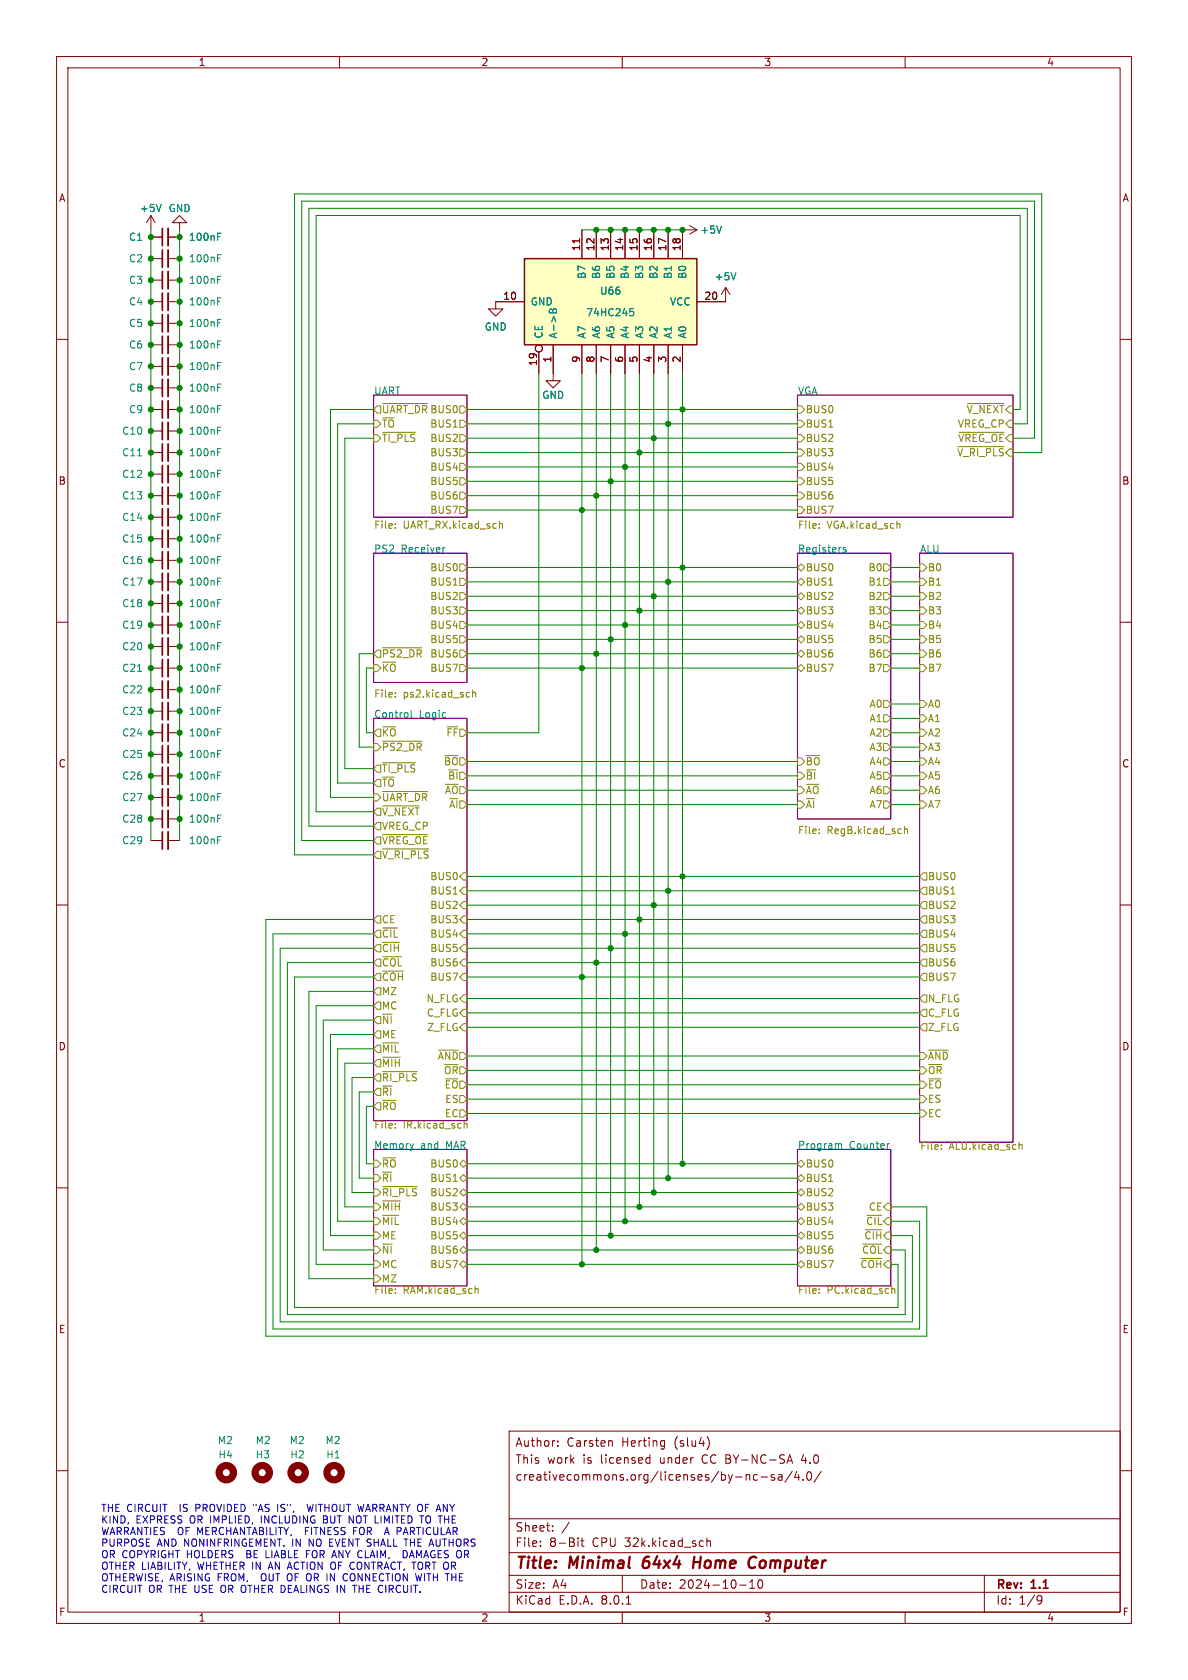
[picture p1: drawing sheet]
<svg xmlns="http://www.w3.org/2000/svg" width="210mm" height="297mm" viewBox="0 0 210 297" stroke-linecap="round" stroke-linejoin="round" font-family="sans-serif">
<defs><g id="words">
<g font-size="2.8" fill="#840000">
<text x="91" y="277.9">Title:</text>
<text x="100.7" y="277.9">Minimal</text>
<text x="114.5" y="277.9">64x4</text>
<text x="124.2" y="277.9">Home</text>
<text x="134.8" y="277.9">Computer</text>
</g>
<g font-size="2.1" fill="#840000">
<text x="91" y="256">Author:</text>
<text x="100.2" y="256">Carsten</text>
<text x="110" y="256">Herting</text>
<text x="119.3" y="256">(slu4)</text>
<text x="91" y="262">creativecommons.org/licenses/by-nc-sa/4.0/</text>
<text x="91" y="259">This</text>
<text x="96.7" y="259">work</text>
<text x="103.1" y="259">is</text>
<text x="106.3" y="259">licensed</text>
<text x="116.9" y="259">under</text>
<text x="124.5" y="259">CC BY-NC-SA</text>
<text x="142.4" y="259">4.0</text>
<text x="91" y="273.7">File:</text>
<text x="91" y="271">Sheet:</text>
<text x="97.1" y="273.7">8-Bit</text>
<text x="104.8" y="273.7">CPU 32k.kicad_sch</text>
<text x="91" y="281.1">Size:</text>
<text x="97.7" y="281.1">A4</text>
<text x="113" y="281.1">Date:</text>
<text x="120" y="281.1">2024-10-10</text>
<text x="176" y="281.3">Rev:</text>
<text x="182.4" y="281.3">1.1</text>
<text x="91" y="283.9">KiCad</text>
<text x="98.7" y="283.9">E.D.A.</text>
<text x="106.3" y="283.9">8.0.1</text>
<text x="176" y="283.9">Id:</text>
<text x="180.1" y="283.9">1/9</text>
</g>
<g font-size="1.8" fill="#840000">
<text x="35" y="11.9">1</text>
<text x="85" y="11.9">2</text>
<text x="135" y="11.9">3</text>
<text x="185" y="11.9">4</text>
<text x="10.3" y="35.9">A</text>
<text x="198.4" y="35.9">A</text>
<text x="102.6" y="44.5" transform="rotate(-90 102.6 44.5)">11</text>
<text x="105.2" y="44.5" transform="rotate(-90 105.2 44.5)">12</text>
<text x="107.7" y="44.5" transform="rotate(-90 107.7 44.5)">13</text>
<text x="110.2" y="44.5" transform="rotate(-90 110.2 44.5)">14</text>
<text x="112.8" y="44.5" transform="rotate(-90 112.8 44.5)">15</text>
<text x="115.3" y="44.5" transform="rotate(-90 115.3 44.5)">16</text>
<text x="117.9" y="44.5" transform="rotate(-90 117.9 44.5)">17</text>
<text x="120.4" y="44.5" transform="rotate(-90 120.4 44.5)">18</text>
<text x="88.9" y="53.1">10</text>
<text x="124.4" y="53.1">20</text>
<text x="95" y="64.8" transform="rotate(-90 95 64.8)">19</text>
<text x="97.5" y="64.2" transform="rotate(-90 97.5 64.2)">1</text>
<text x="102.6" y="64.2" transform="rotate(-90 102.6 64.2)">9</text>
<text x="105.2" y="64.2" transform="rotate(-90 105.2 64.2)">8</text>
<text x="107.7" y="64.2" transform="rotate(-90 107.7 64.2)">7</text>
<text x="110.2" y="64.2" transform="rotate(-90 110.2 64.2)">6</text>
<text x="112.8" y="64.2" transform="rotate(-90 112.8 64.2)">5</text>
<text x="115.3" y="64.2" transform="rotate(-90 115.3 64.2)">4</text>
<text x="117.9" y="64.2" transform="rotate(-90 117.9 64.2)">3</text>
<text x="120.4" y="64.2" transform="rotate(-90 120.4 64.2)">2</text>
<text x="10.3" y="85.9">B</text>
<text x="198.3" y="85.9">B</text>
<text x="10.3" y="135.9">C</text>
<text x="198.3" y="135.9">C</text>
<text x="10.3" y="185.9">D</text>
<text x="198.3" y="185.9">D</text>
<text x="10.3" y="235.9">E</text>
<text x="198.3" y="235.9">E</text>
<text x="10.3" y="285.9">F</text>
<text x="35" y="286.9">1</text>
<text x="85" y="286.9">2</text>
<text x="135" y="286.9">3</text>
<text x="185" y="286.9">4</text>
<text x="198.4" y="285.9">F</text>
</g>
<g font-size="1.8" fill="#008484">
<text x="24.6" y="37.7">+5V</text>
<text x="29.7" y="37.7">GND</text>
<text x="123.7" y="41.5">+5V</text>
<text x="22.7" y="46.6">C2</text>
<text x="22.7" y="42.8">C1</text>
<text x="33.3" y="46.6">100nF</text>
<text x="33.3" y="42.8">100nF</text>
<text x="22.7" y="50.4">C3</text>
<text x="33.3" y="50.4">100nF</text>
<text x="103.7" y="49.4" transform="rotate(-90 103.7 49.4)">B7</text>
<text x="106" y="52.3">U66</text>
<text x="106.3" y="49.4" transform="rotate(-90 106.3 49.4)">B6</text>
<text x="108.8" y="49.4" transform="rotate(-90 108.8 49.4)">B5</text>
<text x="111.4" y="49.4" transform="rotate(-90 111.4 49.4)">B4</text>
<text x="113.9" y="49.4" transform="rotate(-90 113.9 49.4)">B3</text>
<text x="116.4" y="49.4" transform="rotate(-90 116.4 49.4)">B2</text>
<text x="119" y="49.4" transform="rotate(-90 119 49.4)">B1</text>
<text x="121.5" y="49.4" transform="rotate(-90 121.5 49.4)">B0</text>
<text x="126.2" y="49.8">+5V</text>
<text x="22.7" y="58">C5</text>
<text x="22.7" y="54.2">C4</text>
<text x="33.3" y="58">100nF</text>
<text x="33.3" y="54.2">100nF</text>
<text x="85.6" y="58.6">GND</text>
<text x="93.7" y="54.2">GND</text>
<text x="96.1" y="59.9" transform="rotate(-90 96.1 59.9)">CE</text>
<text x="98.7" y="59.9" transform="rotate(-90 98.7 59.9)">A-&gt;B</text>
<text x="103.5" y="56.1">74HC245</text>
<text x="103.7" y="59.9" transform="rotate(-90 103.7 59.9)">A7</text>
<text x="106.3" y="59.9" transform="rotate(-90 106.3 59.9)">A6</text>
<text x="108.8" y="59.9" transform="rotate(-90 108.8 59.9)">A5</text>
<text x="111.4" y="59.9" transform="rotate(-90 111.4 59.9)">A4</text>
<text x="113.9" y="59.9" transform="rotate(-90 113.9 59.9)">A3</text>
<text x="116.4" y="59.9" transform="rotate(-90 116.4 59.9)">A2</text>
<text x="118.3" y="54.2">VCC</text>
<text x="119" y="59.9" transform="rotate(-90 119 59.9)">A1</text>
<text x="121.5" y="59.9" transform="rotate(-90 121.5 59.9)">A0</text>
<text x="22.7" y="61.8">C6</text>
<text x="22.7" y="65.6">C7</text>
<text x="33.3" y="61.8">100nF</text>
<text x="33.3" y="65.6">100nF</text>
<text x="22.7" y="69.4">C8</text>
<text x="33.3" y="69.4">100nF</text>
<text x="66" y="69.8">UART</text>
<text x="95.8" y="70.7">GND</text>
<text x="141" y="69.8">VGA</text>
<text x="21.5" y="77.1">C10</text>
<text x="22.7" y="73.3">C9</text>
<text x="33.3" y="73.3">100nF</text>
<text x="33.3" y="77.1">100nF</text>
<text x="21.5" y="80.9">C11</text>
<text x="33.3" y="80.9">100nF</text>
<text x="21.5" y="88.5">C13</text>
<text x="21.5" y="84.7">C12</text>
<text x="33.3" y="88.5">100nF</text>
<text x="33.3" y="84.7">100nF</text>
<text x="21.5" y="92.3">C14</text>
<text x="33.3" y="92.3">100nF</text>
<text x="21.5" y="99.9">C16</text>
<text x="21.5" y="96.1">C15</text>
<text x="33.3" y="99.9">100nF</text>
<text x="33.3" y="96.1">100nF</text>
<text x="66" y="97.8">PS2</text>
<text x="70.9" y="97.8">Receiver</text>
<text x="141" y="97.8">Registers</text>
<text x="162.6" y="97.8">ALU</text>
<text x="21.5" y="103.7">C17</text>
<text x="21.5" y="107.5">C18</text>
<text x="33.3" y="103.7">100nF</text>
<text x="33.3" y="107.5">100nF</text>
<text x="21.5" y="111.4">C19</text>
<text x="33.3" y="111.4">100nF</text>
<text x="21.5" y="115.2">C20</text>
<text x="21.5" y="119">C21</text>
<text x="33.3" y="115.2">100nF</text>
<text x="33.3" y="119">100nF</text>
<text x="21.5" y="122.8">C22</text>
<text x="33.3" y="122.8">100nF</text>
<text x="21.5" y="130.4">C24</text>
<text x="21.5" y="126.6">C23</text>
<text x="33.3" y="130.4">100nF</text>
<text x="33.3" y="126.6">100nF</text>
<text x="66" y="127">Control</text>
<text x="74.1" y="127">Logic</text>
<text x="21.5" y="134.2">C25</text>
<text x="33.3" y="134.2">100nF</text>
<text x="21.5" y="138">C26</text>
<text x="21.5" y="141.8">C27</text>
<text x="33.3" y="138">100nF</text>
<text x="33.3" y="141.8">100nF</text>
<text x="21.5" y="149.5">C29</text>
<text x="21.5" y="145.6">C28</text>
<text x="33.3" y="149.5">100nF</text>
<text x="33.3" y="145.6">100nF</text>
<text x="66" y="203.2">Memory</text>
<text x="74.3" y="203.2">and</text>
<text x="79" y="203.2">MAR</text>
<text x="141" y="203.2">Program</text>
<text x="150.1" y="203.2">Counter</text>
<text x="38.4" y="255.5">M2</text>
<text x="45.1" y="255.5">M2</text>
<text x="51.1" y="255.5">M2</text>
<text x="57.5" y="255.5">M2</text>
<text x="38.5" y="258">H4</text>
<text x="45.1" y="258">H3</text>
<text x="51.2" y="258">H2</text>
<text x="57.6" y="258">H1</text>
</g>
<g font-size="1.8" fill="#848400">
<text x="67.4" y="75.8">~{TO}</text>
<text x="67.4" y="73.3">~{UART_DR}</text>
<text x="76" y="73.3">BUS0</text>
<text x="76" y="75.8">BUS1</text>
<text x="142.3" y="73.3">BUS0</text>
<text x="142.3" y="75.8">BUS1</text>
<text x="169.2" y="75.8">VREG_CP</text>
<text x="67.4" y="78.3">~{TI_PLS} BUS2</text>
<text x="76" y="80.9">BUS3</text>
<text x="76" y="83.4">BUS4</text>
<text x="142.3" y="78.3">BUS2</text>
<text x="142.3" y="80.9">BUS3</text>
<text x="142.3" y="83.4">BUS4</text>
<text x="169.1" y="80.9">~{V_RI_PLS}</text>
<text x="169.3" y="78.3">~{VREG_OE}</text>
<text x="76" y="86">BUS5</text>
<text x="76" y="88.5">BUS6</text>
<text x="142.3" y="86">BUS5</text>
<text x="142.3" y="88.5">BUS6</text>
<text x="66" y="93.8">File:</text>
<text x="71.3" y="93.8">UART_RX.kicad_sch</text>
<text x="76" y="91">BUS7</text>
<text x="141" y="93.8">File:</text>
<text x="142.3" y="91">BUS7</text>
<text x="146.2" y="93.8">VGA.kicad_sch</text>
<text x="76" y="101.2">BUS0</text>
<text x="142.3" y="101.2">BUS0</text>
<text x="153.4" y="101.2">B0</text>
<text x="163.9" y="101.2">B0</text>
<text x="76" y="103.7">BUS1</text>
<text x="76" y="106.3">BUS2</text>
<text x="142.3" y="103.7">BUS1</text>
<text x="142.3" y="106.3">BUS2</text>
<text x="153.4" y="103.7">B1</text>
<text x="153.4" y="106.3">B2</text>
<text x="163.9" y="103.7">B1</text>
<text x="163.9" y="106.3">B2</text>
<text x="76" y="108.8">BUS3</text>
<text x="76" y="111.4">BUS4</text>
<text x="76" y="113.9">BUS5</text>
<text x="142.3" y="108.8">BUS3</text>
<text x="142.3" y="111.4">BUS4</text>
<text x="142.3" y="113.9">BUS5</text>
<text x="153.4" y="108.8">B3</text>
<text x="153.4" y="111.4">B4</text>
<text x="153.4" y="113.9">B5</text>
<text x="163.9" y="108.8">B3</text>
<text x="163.9" y="111.4">B4</text>
<text x="163.9" y="113.9">B5</text>
<text x="67.4" y="119">~{KO}</text>
<text x="67.4" y="116.4">~{PS2_DR}BUS6</text>
<text x="76" y="119">BUS7</text>
<text x="142.3" y="116.4">BUS6</text>
<text x="142.3" y="119">BUS7</text>
<text x="153.4" y="116.4">B6</text>
<text x="153.4" y="119">B7</text>
<text x="163.9" y="116.4">B6</text>
<text x="163.9" y="119">B7</text>
<text x="66" y="123.6">File:</text>
<text x="71.3" y="123.6">ps2.kicad_sch</text>
<text x="153.6" y="125.3">A0</text>
<text x="163.9" y="125.3">A0</text>
<text x="67.4" y="130.4">~{KO}</text>
<text x="78.8" y="130.4">~{FF}</text>
<text x="153.6" y="130.4">A2</text>
<text x="153.6" y="127.9">A1</text>
<text x="163.9" y="127.9">A1</text>
<text x="163.9" y="130.4">A2</text>
<text x="67.4" y="132.9">~{PS2_DR}</text>
<text x="67.4" y="136.8">~{TI_PLS}</text>
<text x="78.4" y="135.5">~{BO}</text>
<text x="142.3" y="135.5">~{BO}</text>
<text x="153.6" y="135.5">A4</text>
<text x="153.6" y="132.9">A3</text>
<text x="163.9" y="132.9">A3</text>
<text x="163.9" y="135.5">A4</text>
<text x="67.4" y="139.3">~{TO}</text>
<text x="67.4" y="141.8">~{UART_DR}</text>
<text x="78.6" y="140.6">~{AO}</text>
<text x="79.1" y="138">~{BI}</text>
<text x="79.3" y="143.1">~{AI}</text>
<text x="142.3" y="138">~{BI}</text>
<text x="142.3" y="143.1">~{AI}</text>
<text x="142.3" y="140.6">~{AO}</text>
<text x="153.6" y="140.6">A6</text>
<text x="153.6" y="143.1">A7</text>
<text x="153.6" y="138">A5</text>
<text x="163.9" y="138">A5</text>
<text x="163.9" y="140.6">A6</text>
<text x="163.9" y="143.1">A7</text>
<text x="67.4" y="144.4">~{V_NEXT}</text>
<text x="67.4" y="146.9">VREG_CP</text>
<text x="67.4" y="149.5">~{VREG_OE}</text>
<text x="141" y="147.8">File:</text>
<text x="146.2" y="147.8">RegB.kicad_sch</text>
<text x="67.4" y="152">~{V_RI_PLS}</text>
<text x="76" y="155.8">BUS0</text>
<text x="163.9" y="155.8">BUS0</text>
<text x="76" y="158.3">BUS1</text>
<text x="76" y="160.9">BUS2</text>
<text x="163.9" y="158.3">BUS1</text>
<text x="163.9" y="160.9">BUS2</text>
<text x="67.4" y="166">~{CIL}</text>
<text x="67.4" y="163.4">CE</text>
<text x="76" y="163.4">BUS3</text>
<text x="76" y="166">BUS4</text>
<text x="163.9" y="163.4">BUS3</text>
<text x="163.9" y="166">BUS4</text>
<text x="67.4" y="168.5">~{CIH}</text>
<text x="67.4" y="171">~{COL}</text>
<text x="67.4" y="173.6">~{COH}</text>
<text x="76" y="168.5">BUS5</text>
<text x="76" y="171">BUS6</text>
<text x="76" y="173.6">BUS7</text>
<text x="163.9" y="168.5">BUS5</text>
<text x="163.9" y="171">BUS6</text>
<text x="163.9" y="173.6">BUS7</text>
<text x="67.4" y="178.7">MC</text>
<text x="67.4" y="176.1">MZ</text>
<text x="75.3" y="177.4">N_FLG</text>
<text x="75.4" y="179.9">C_FLG</text>
<text x="163.9" y="179.9">C_FLG</text>
<text x="163.9" y="177.4">N_FLG</text>
<text x="67.4" y="181.2">~{NI}</text>
<text x="67.4" y="183.7">ME</text>
<text x="75.4" y="182.5">Z_FLG</text>
<text x="163.9" y="182.5">Z_FLG</text>
<text x="67.4" y="186.3">~{MIL}</text>
<text x="67.4" y="188.8">~{MIH}</text>
<text x="67.4" y="191.4">~{RI_PLS}</text>
<text x="77.3" y="187.6">~{AND}</text>
<text x="78.4" y="190.1">~{OR}</text>
<text x="163.9" y="187.6">~{AND}</text>
<text x="163.9" y="190.1">~{OR}</text>
<text x="67.4" y="196.4">~{RO}</text>
<text x="67.4" y="193.9">~{RI}</text>
<text x="78.5" y="192.6">~{EO}</text>
<text x="78.6" y="197.7">EC</text>
<text x="78.6" y="195.2">ES</text>
<text x="163.9" y="192.6">~{EO}</text>
<text x="163.9" y="195.2">ES</text>
<text x="163.9" y="197.7">EC</text>
<text x="66" y="199.8">File:</text>
<text x="71.3" y="199.8">IR.kicad_sch</text>
<text x="162.6" y="203.6">File:</text>
<text x="167.8" y="203.6">ALU.kicad_sch</text>
<text x="67.4" y="206.6">~{RO}</text>
<text x="67.4" y="209.1">~{RI}</text>
<text x="76" y="206.6">BUS0</text>
<text x="76" y="209.1">BUS1</text>
<text x="142.3" y="209.1">BUS1</text>
<text x="142.3" y="206.6">BUS0</text>
<text x="67.4" y="214.2">~{MIH}</text>
<text x="67.4" y="211.7">~{RI_PLS}BUS2</text>
<text x="76" y="214.2">BUS3</text>
<text x="142.3" y="214.2">BUS3</text>
<text x="142.3" y="211.7">BUS2</text>
<text x="153.5" y="214.2">CE</text>
<text x="67.4" y="219.3">ME</text>
<text x="67.4" y="221.8">~{NI}</text>
<text x="67.4" y="216.8">~{MIL}</text>
<text x="76" y="216.8">BUS4</text>
<text x="76" y="219.3">BUS5</text>
<text x="76" y="221.8">BUS6</text>
<text x="142.3" y="216.8">BUS4</text>
<text x="142.3" y="221.8">BUS6</text>
<text x="142.3" y="219.3">BUS5</text>
<text x="152.3" y="221.8">~{COL}</text>
<text x="152.7" y="219.3">~{CIH}</text>
<text x="153" y="216.8">~{CIL}</text>
<text x="67.4" y="224.4">MC</text>
<text x="67.4" y="226.9">MZ</text>
<text x="76" y="224.4">BUS7</text>
<text x="142.3" y="224.4">BUS7</text>
<text x="152" y="224.4">~{COH}</text>
<text x="66" y="229.1">File:</text>
<text x="71.3" y="229.1">RAM.kicad_sch</text>
<text x="141" y="229.1">File:</text>
<text x="146.2" y="229.1">PC.kicad_sch</text>
</g>
<text font-size="1.8" fill="#008400" x="170.8" y="73.3">~{V_NEXT}</text>
<g font-size="1.8" fill="#0000c2">
<text x="17.8" y="267.4">THE CIRCUIT</text>
<text x="17.8" y="269.4">KIND,</text>
<text x="24" y="269.4">EXPRESS</text>
<text x="32.1" y="267.4">IS</text>
<text x="33.7" y="269.4">OR IMPLIED,</text>
<text x="35" y="267.4">PROVIDED &quot;AS</text>
<text x="46.6" y="269.4">INCLUDING</text>
<text x="49.9" y="267.4">IS&quot;,</text>
<text x="55.6" y="267.4">WITHOUT WARRANTY OF ANY</text>
<text x="57.8" y="269.4">BUT NOT LIMITED</text>
<text x="75.6" y="269.4">TO THE</text>
<text x="17.8" y="271.5">WARRANTIES</text>
<text x="17.8" y="273.5">PURPOSE</text>
<text x="17.8" y="275.6">OR COPYRIGHT HOLDERS</text>
<text x="27.8" y="273.5">AND NONINFRINGEMENT.</text>
<text x="31.6" y="271.5">OF MERCHANTABILITY,</text>
<text x="44.1" y="275.6">BE LIABLE</text>
<text x="52" y="273.5">IN</text>
<text x="54.6" y="271.5">FITNESS</text>
<text x="55" y="275.6">FOR ANY CLAIM,</text>
<text x="55.1" y="273.5">NO EVENT SHALL</text>
<text x="63.3" y="271.5">FOR</text>
<text x="69.4" y="271.5">A PARTICULAR</text>
<text x="72.6" y="273.5">THE AUTHORS</text>
<text x="72.9" y="275.6">DAMAGES OR</text>
<text x="17.8" y="277.6">OTHER LIABILITY,</text>
<text x="17.8" y="279.6">OTHERWISE, ARISING</text>
<text x="17.8" y="281.7">CIRCUIT</text>
<text x="26.3" y="281.7">OR THE USE OR OTHER DEALINGS IN</text>
<text x="35.1" y="277.6">WHETHER IN</text>
<text x="38.6" y="279.6">FROM,</text>
<text x="46.7" y="279.6">OUT OF OR IN</text>
<text x="48" y="277.6">AN ACTION OF CONTRACT, TORT OR</text>
<text x="61.9" y="279.6">CONNECTION WITH THE</text>
<text x="63.7" y="281.7">THE CIRCUIT.</text>
</g>
</g></defs>
<g fill="none" stroke="#840000" stroke-width=".18">
<path d="M10 10h190v277h-190zM12 12h186v273h-186zM60 10v2M110 10v2M160 10v2M26.7 38.1l.7 1.3M26.7 38.1v2.5M26.7 38.1l-.8 1.3M121.9 39.9l1.3 .7M10 60h2M26.7 57.2h2M29.7 57.2h2"/>
<path d="M120.6 40.6h2.6M123.2 40.6l-1.3 .8M128.3 50.8l-.8 1.3M128.3 50.8v2.5M128.3 50.8l.7 1.3M198 60h2M26.7 61h2M26.7 64.8h2M29.7 61h2M29.7 64.8h2M10 110h2M26.7 110.5h2"/>
<path d="M26.7 114.3h2M29.7 110.5h2M29.7 114.3h2M198 110h2M10 160h2M198 160h2M10 210h2M198 210h2M10 260h2M90 253h108v32h-108zM98.6 255.5v.2M98.6 254.8v.1"/>
<path d="M108 254.7l.2 .2v.8M114.5 257.7l.4 .1M114.9 257.2v1.5M114.9 258.6l-.4 .1M117 254.7l.5 .1M117.5 254.7v1.2l-.3 .3M117.5 255.6l-.5 .1M125 254a1.76 1.76 0 0 1 0 2.2M139.1 258.7l.5-1.5 .5 1.5M139.3 258.3h.7M142 257.1l-.3 1.1h.9M198 260h2"/>
<path d="M90 278.5h108M90 274.5h108M90 268.5h108M95.5 273.2v.2M95.5 272.5v.1M97.7 270.5v.2M97.7 269.8v.1M100.6 269.1l-1.3 1.9M102.2 271.9v.1M102.2 272.4v1M102.7 272.4h.6M102.9 271.9v1.3l.4 .2"/>
<path d="M110 278.5v3M125 272.5l.2-.1 .3 .1 .1 .9M125 271.9v1.5M132.5 260.8v.9M132.5 279.7l.5-.4v1.5M133.9 260.8l-.4-.1-.3 .3v.4l.1 .2h.6M134.1 279.4a.81 .81 0 0 0 .4 1.4l.2-.2 .1-.4-.1-.8M134.5 261.1h1.2M136.9 260.8l-.4-.1-.2 .2 .1 .2 .5 .2v.3h-.6M137.6 260.8h.6v.9M138.2 261l-.5 .1a.29 .29 0 0 0-.2 .3 .29 .29 0 0 0 .2 .3l.5-.1M140 260.1l-1.3 1.9"/>
<path d="M140.8 260.1l-.3 1.1h.9M141.2 260.7v1M142 261.5v.2M142.7 260.3l.3-.1a.81 .81 0 0 1 .5 .6 .81 .81 0 0 1-.3 .8l-.1 .1a.81 .81 0 0 1-.4-1.4zM145.2 260.1l-1.3 1.9M174 278.5v6.5M60 285v2M90 281.5h108M110 285v2M110.7 283.6h.8M130.8 280.2h1.1M132.5 280.8h.9"/>
<path d="M160 285v2M183.6 282.1l.5 .1a.99 .99 0 0 1-.3 1.4h-.3M184.2 282.7l-.3 .3h-.3"/>
</g>
<path d="M113.8 275.7l-.2 1.1 .3 .4M113.9 276.1l-.2 .2M122.6 276.2h1.2M122.7 275.2l-.2 2M132.8 275.3a.67 .67 0 0 1 .9 .1M133.5 277l-.6 .2" fill="none" stroke="#840000" stroke-width=".4"/>
<path d="M66 69.9h16.5v21.5h-16.5zM141 69.9h38.1v21.5h-38.1zM66 97.8h16.5v22.9h-16.5zM141 97.8h16.5v47h-16.5zM162.6 97.8h16.5v104.1h-16.5zM66 127h16.5v71.1h-16.5zM66 203.2h16.5v24.1h-16.5zM141 203.2h16.5v24.1h-16.5z" fill="none" stroke="#840084" stroke-width=".18"/>
<g fill="none" stroke="#848400" stroke-width=".18">
<path d="M66 74.3h.7l.6 .6-.6 .7h-.7zM66 76.8h.7l.6 .7-.6 .6h-.7zM66.7 71.8h.6v1.2h-.6l-.7-.6zM67.6 71.3h7.9M67.6 76.4h5.8M81.3 71.8h.6l.6 .6-.6 .6h-.6zM81.3 74.3h.6l.6 .6-.6 .7h-.6zM81.3 76.8h.6l.6 .7-.6 .6h-.6zM81.3 79.4h.6l.6 .6-.6 .6h-.6zM141 71.8h.6l.6 .6-.6 .6h-.6zM141 74.3h.6l.6 .6-.6 .7h-.6zM141 76.8h.6l.6 .7-.6 .6h-.6z"/>
<path d="M141 79.4h.6l.6 .6-.6 .6h-.6zM169.3 79h8.2M169.5 76.4h8M171 71.3h6.5M178.4 74.3h.7v1.3h-.7l-.6-.7zM69.9 93.3v.1M69.9 92.6v.1M81.3 81.9h.6l.6 .7-.6 .6h-.6zM81.3 84.5h.6l.6 .6-.6 .6h-.6zM81.3 87h.6l.6 .6-.6 .7h-.6zM81.3 89.5h.6l.6 .7-.6 .6h-.6zM81.3 99.7h.6l.6 .6-.6 .7h-.6z"/>
<path d="M88.3 92.6h.5v.8M141 81.9h.6l.6 .7-.6 .6h-.6zM141 84.5h.6l.6 .6-.6 .6h-.6zM141 87h.6l.6 .6-.6 .7h-.6zM141 89.5h.6l.6 .7-.6 .6h-.6zM144.8 93.3v.1M144.8 92.6v.1M156.2 99.7h.6l.7 .6-.7 .7h-.6zM158.7 92.6l.4 .1v.7M162.6 99.7h.6l.6 .6-.6 .7h-.6zM66 117.5h.7l.6 .6-.6 .6h-.7zM66.7 114.9h.6v1.3h-.6l-.7-.6z"/>
<path d="M67.6 114.5h7M81.3 102.2h.6l.6 .7-.6 .6h-.6zM81.3 107.3h.6l.6 .7-.6 .6h-.6zM81.3 109.9h.6l.6 .6-.6 .6h-.6zM81.3 104.8h.6l.6 .6-.6 .6h-.6zM81.3 112.4h.6l.6 .6-.6 .7h-.6zM81.3 114.9h.6l.6 .7-.6 .6h-.6zM81.3 117.5h.6l.6 .6-.6 .6h-.6zM141 100.3l.6-.6 .6 .6-.6 .7zM141 102.9l.6-.7 .6 .7-.6 .6zM141 105.4l.6-.6 .6 .6-.6 .6zM141 108l.6-.7 .6 .7-.6 .6z"/>
<path d="M141 110.5l.6-.6 .6 .6-.6 .6zM141 118.1l.6-.6 .6 .6-.6 .6zM141.6 112.4l.6 .6-.6 .7-.6-.7zM141.6 114.9l.6 .7-.6 .6-.6-.6zM156.2 102.2h.6l.7 .7-.7 .6h-.6zM156.2 104.8h.6l.7 .6-.7 .6h-.6zM156.2 107.3h.6l.7 .7-.7 .6h-.6zM156.2 109.9h.6l.7 .6-.7 .6h-.6zM156.2 112.4h.6l.7 .6-.7 .7h-.6zM156.2 114.9h.6l.7 .7-.7 .6h-.6zM156.2 117.5h.6l.7 .6-.7 .6h-.6zM162.6 102.2h.6l.6 .7-.6 .6h-.6z"/>
<path d="M162.6 104.8h.6l.6 .6-.6 .6h-.6zM162.6 107.3h.6l.6 .7-.6 .6h-.6zM162.6 109.9h.6l.6 .6-.6 .6h-.6zM162.6 112.4h.6l.6 .6-.6 .7h-.6zM162.6 114.9h.6l.6 .7-.6 .6h-.6zM162.6 117.5h.6l.6 .6-.6 .6h-.6zM66 131.4h.7l.6 .7-.6 .6h-.7zM66.7 137.8h.6v1.3h-.6l-.7-.7zM66.7 128.9h.6v1.3h-.6l-.7-.7zM66.7 135.3h.6v1.2h-.6l-.7-.6zM67.6 139.9h7.9M67.6 131h7"/>
<path d="M67.6 134.8h5.8M69.9 122.5v.1M69.9 123.1v.1M79 128.5h2M82.9 122.4l.1 .1M83 123.2h-.1M83.6 122v1.2M83.6 122.5l.1-.1 .3 .1 .1 .7M141 134h.6l.6 .6-.6 .7h-.6zM141 136.5h.6l.6 .7-.6 .6h-.6zM141 139.1h.6l.6 .6-.6 .6h-.6zM156.2 134h.6l.7 .6-.7 .7h-.6z"/>
<path d="M156.2 128.9h.6l.7 .6-.7 .7h-.6zM156.2 126.4h.6l.7 .6-.7 .6h-.6zM156.2 131.4h.6l.7 .7-.7 .6h-.6zM156.2 123.8h.6l.7 .7-.7 .6h-.6zM156.2 139.1h.6l.7 .6-.7 .6h-.6zM156.2 136.5h.6l.7 .7-.7 .6h-.6zM162.6 123.8h.6l.6 .7-.6 .6h-.6zM162.6 126.4h.6l.6 .6-.6 .6h-.6zM162.6 128.9h.6l.6 .6-.6 .7h-.6zM162.6 131.4h.6l.6 .7-.6 .6h-.6zM162.6 134h.6l.6 .6-.6 .7h-.6zM162.6 136.5h.6l.6 .7-.6 .6h-.6z"/>
<path d="M162.6 139.1h.6l.6 .6-.6 .6h-.6zM66 140.3h.7l.6 .7-.6 .6h-.7zM66.7 142.9h.6v1.2h-.6l-.7-.6zM66.7 145.4h.6v1.3h-.6l-.7-.6zM66.7 148h.6v1.2h-.6l-.7-.6zM66.7 150.5h.6v1.3h-.6l-.7-.7zM67.6 142.5h6.5M67.6 147.5h8M67.6 150.1h8.2M81.3 154.9l.6-.6h.6v1.3h-.6zM81.9 156.8h.6v1.3h-.6l-.6-.6zM141 141.6h.6l.6 .6-.6 .7h-.6z"/>
<path d="M144.8 146.6v.1M144.8 147.3v.1M156.2 141.6h.6l.7 .6-.7 .7h-.6zM159.9 146.1v1.3M159.9 146.6l.2-.1 .3 .1v.8M162.6 141.6h.6l.6 .6-.6 .7h-.6zM163.2 154.3h.6v1.3h-.6l-.6-.7zM163.2 156.8h.6v1.3h-.6l-.6-.6zM163.2 159.4h.6v1.3h-.6l-.6-.7zM66.7 179.7h.6v1.3h-.6l-.7-.7zM66.7 164.5h.6v1.2h-.6l-.7-.6zM66.7 167h.6v1.3h-.6l-.7-.7z"/>
<path d="M66.7 161.9h.6v1.3h-.6l-.7-.6zM66.7 169.5h.6v1.3h-.6l-.7-.6zM66.7 172.1h.6v1.3h-.6l-.7-.7zM66.7 177.2h.6v1.2h-.6l-.7-.6zM66.7 174.6h.6v1.3h-.6l-.7-.6zM67.6 166.6h3M67.6 169.1h3.4M67.6 171.7h3.7M81.3 160l.6-.6h.6v1.3h-.6zM81.9 161.9h.6v1.3h-.6l-.6-.6zM81.9 164.5h.6v1.2h-.6l-.6-.6zM81.9 167h.6v1.3h-.6l-.6-.7z"/>
<path d="M81.9 178.4h.6v1.3h-.6l-.6-.6zM81.9 169.5h.6v1.3h-.6l-.6-.6zM81.9 172.1h.6v1.3h-.6l-.6-.7zM81.9 175.9h.6v1.3h-.6l-.6-.7zM163.2 161.9h.6v1.3h-.6l-.6-.6zM163.2 164.5h.6v1.2h-.6l-.6-.6zM163.2 167h.6v1.3h-.6l-.6-.7zM163.2 169.5h.6v1.3h-.6l-.6-.6zM163.2 172.1h.6v1.3h-.6l-.6-.7zM163.2 178.4h.6v1.3h-.6l-.6-.6zM163.2 175.9h.6v1.3h-.6l-.6-.7zM66.7 194.9h.6v1.3h-.6l-.7-.6z"/>
<path d="M66.7 184.8h.6v1.3h-.6l-.7-.7zM66.7 187.3h.6v1.3h-.6l-.7-.6zM66.7 182.2h.6v1.3h-.6l-.7-.6zM66.7 189.9h.6v1.2h-.6l-.7-.6zM66.7 192.4h.6v1.3h-.6l-.7-.7zM67.6 184.4h2.9M67.6 186.9h3.2M67.6 189.5h6.1M69.9 198.7v.1M69.9 199.3v.1M77.5 185.6h3.5M81.3 193.7h.6l.6 .6-.6 .6h-.6z"/>
<path d="M81.3 196.2h.6l.6 .7-.6 .6h-.6zM81.9 181h.6v1.2h-.6l-.6-.6zM82 198.2v1.2M82 198.7l.2-.1 .3 .1 .1 .7M162.6 191.1h.6l.6 .7-.6 .6h-.6zM162.6 193.7h.6l.6 .6-.6 .6h-.6zM162.6 196.2h.6l.6 .7-.6 .6h-.6zM162.6 186.1h.6l.6 .6-.6 .6h-.6zM162.6 188.6h.6l.6 .6-.6 .7h-.6zM163.2 181h.6v1.2h-.6l-.6-.6zM164.2 185.6h3.4M66 205.1h.7l.6 .6-.6 .7h-.7z"/>
<path d="M66 217.8h.7l.6 .6-.6 .7h-.7zM66 212.7h.7l.6 .7-.6 .6h-.7zM66 215.3h.7l.6 .6-.6 .6h-.7zM66 210.2h.7l.6 .6-.6 .7h-.7zM66 207.6h.7l.6 .7-.6 .6h-.7zM67.6 219.9h1.7M67.6 212.3h3.2M67.6 214.9h2.9M67.6 209.8h6.1M81.3 205.7l.6-.6 .6 .6-.6 .7zM81.3 208.3l.6-.7 .6 .7-.6 .6zM81.3 210.8l.6-.6 .6 .6-.6 .7z"/>
<path d="M81.3 213.4l.6-.7 .6 .7-.6 .6zM81.3 215.9l.6-.6 .6 .6-.6 .6zM81.3 218.4l.6-.6 .6 .6-.6 .7zM141 213.4l.6-.7 .6 .7-.6 .6zM141 208.3l.6-.7 .6 .7-.6 .6zM141 205.7l.6-.6 .6 .6-.6 .7zM141 210.8l.6-.6 .6 .6-.6 .7zM141 215.9l.6-.6 .6 .6-.6 .6zM141 218.4l.6-.6 .6 .6-.6 .7zM152.5 219.9h3.4M152.9 217.4h3M156.8 212.7h.7v1.3h-.7l-.6-.6z"/>
<path d="M166.4 203.1v.1M166.4 202.4v.1M180.1 201.9v1.3M180.1 202.5l.2-.1h.3l.1 .8M66 220.3h.7l.6 .7-.6 .6h-.7zM66 222.9h.7l.6 .6-.6 .7h-.7zM66 225.4h.7l.6 .7-.6 .6h-.7zM69.9 227.9v.1M69.9 228.5v.2M81.3 221l.6-.7 .6 .7-.6 .6zM81.9 222.9l.6 .6-.6 .7-.6-.7zM84 227.9h.5v.8"/>
<path d="M141 221l.6-.7 .6 .7-.6 .6zM141 223.5l.6-.6 .6 .6-.6 .7zM144.8 227.9v.1M144.8 228.5v.2M152.2 222.5h3.7M157.6 227.4v1.3M157.6 227.9l.2-.1 .3 .1 .1 .8"/>
</g>
<g fill="none" stroke="#008484" stroke-width=".18">
<path d="M28.5 36.1l-.4 1.3M127.5 39.9l-.4 1.3M38.5 57.1h.4M38.5 56.5h.6M130.1 48.2l-.4 1.3M38.5 60.9h.4M38.5 60.3h.6M38.5 64.7h.4M38.5 64.1h.6M78.7 96.8h-.3M149.5 96.8h-.3l-.1 .2v.1l.4 .2v.3h-.4M38.5 110.4h.4"/>
<path d="M38.5 109.8h.6M38.5 114.2h.4M38.5 113.6h.6M72.7 125.6v1.1l.2 .1M73.1 202.2l-.3 .8M148.2 202.4l.2-.2 .3 .1 .1 .7M157.2 202.2l-.2 .1"/>
</g>
<path d="M29.7 55.6v3.1M29.7 59.4v3.1M29.7 63.2v3.1M29.7 109v3M29.7 112.8v3" fill="none" stroke="#840000" stroke-width=".33"/>
<path d="M28.7 55.6v3.1M28.7 59.4v3.1M28.7 63.2v3.1M28.7 109v3M28.7 112.8v3" fill="none" stroke="#840000" stroke-width=".3"/>
<path d="M92.7 45.7h30.5v15.3h-30.5z" fill="#ffffc2"/>
<path d="M92.7 45.7h30.5v15.3h-30.5z" fill="none" stroke="#840000" stroke-width=".25"/>
<g fill="none" stroke="#840000" stroke-width=".18">
<path d="M31.7 39.4h1.3l-1.3-1.3-1.2 1.3h1.2v1.2M26.7 53.3h2M26.7 49.5h2M26.7 45.7h2M26.7 41.9h2M29.7 53.3h2M29.7 49.5h2M29.7 45.7h2M29.7 41.9h2M92.7 53.3h-5.1v1.3h1.3l-1.3 1.3-1.2-1.3h1.2M102.5 42.2v.7M102.9 40.6v5.1"/>
<path d="M105.4 40.6v5.1M107.9 40.6v5.1M110.5 40.6v5.1M113 40.6v5.1M115.6 40.6v5.1M118.1 40.6v5.1M120.6 40.6v5.1M123.2 53.3h5.1M26.7 68.6h2M26.7 72.4h2M26.7 76.2h2M29.7 68.6h2"/>
<path d="M29.7 72.4h2M29.7 76.2h2M95.2 62.2v3.8M97.8 61v6.3h1.3l-1.3 1.3-1.3-1.3h1.3M102.9 61v5M105.4 61v5M107.9 61v5M110.5 61v5M113 61v5M115.6 61v5M118.1 61v5M120.6 61v5"/>
<path d="M26.7 99.1h2M26.7 95.3h2M26.7 91.4h2M26.7 87.6h2M26.7 80h2M26.7 83.8h2M29.7 99.1h2M29.7 95.3h2M29.7 91.4h2M29.7 87.6h2M29.7 80h2M29.7 83.8h2"/>
<path d="M26.7 118.1h2M26.7 102.9h2M26.7 106.7h2M29.7 118.1h2M29.7 102.9h2M29.7 106.7h2M26.7 121.9h2M26.7 129.5h2M26.7 125.7h2M26.7 133.4h2M26.7 137.2h2M29.7 121.9h2"/>
<path d="M29.7 129.5h2M29.7 125.7h2M29.7 133.4h2M29.7 137.2h2M26.7 141h2M26.7 148.6h2M26.7 144.8h2M29.7 141h2M29.7 148.6h2M29.7 144.8h2"/>
<circle cx="95.2" cy="61.6" r=".63"/>
</g>
<g fill="none" stroke="#008484" stroke-width=".18">
<path d="M28.5 36.1l-.4 1.3M127.5 39.9l-.4 1.3M38.5 49.4h.4M38.5 48.8h.6M38.5 45.6h.4M38.5 45h.6M38.5 53.3h.4M38.5 52.6h.6M38.5 41.8h.4M38.5 41.2h.6M97.6 54.8l.1 .1M97.7 54.9v.4"/>
<path d="M97.8 54.7l-.1 .2M98.1 54.6l.3 .2v.5h-1.3l.1-.5M111.4 54.6h.6M111.5 55h.3l.2 .3v.4l-.5 .1M130.1 48.2l-.4 1.3M38.5 79.9h.4M38.5 79.3h.6M38.5 68.5h.4M38.5 67.9h.6M38.5 72.3h.4M38.5 71.7h.6M38.5 76.1h.4"/>
<path d="M38.5 75.5h.6M24.3 80.6h.7M38.5 99h.4M38.5 98.4h.6M38.5 95.2h.4M38.5 94.6h.6M38.5 91.4h.4M38.5 90.7h.6M38.5 87.5h.4M38.5 86.9h.6M38.5 83.7h.4M38.5 83.1h.6"/>
<path d="M24.3 118.7h.7M38.5 118h.4M38.5 117.4h.6M38.5 102.8h.4M38.5 102.2h.6M38.5 106.6h.4M38.5 106h.6M38.5 121.8h.4M38.5 121.2h.6M38.5 129.5h.4M38.5 128.8h.6M38.5 125.6h.4"/>
<path d="M38.5 125h.6M38.5 133.3h.4M38.5 132.7h.6M38.5 137.1h.4M38.5 136.5h.6M38.5 140.9h.4M38.5 140.3h.6M38.5 148.5h.4M38.5 147.9h.6M38.5 144.7h.4M38.5 144.1h.6"/>
</g>
<g fill="none" stroke="#840000" stroke-width=".33">
<path d="M29.7 40.4v3M29.7 44.2v3M29.7 48v3.1M29.7 51.8v3.1M29.7 67.1v3M29.7 70.9v3M29.7 74.7v3M29.7 78.5v3M29.7 82.3v3M29.7 86.1v3.1M29.7 89.9v3.1M29.7 93.7v3.1"/>
<path d="M29.7 97.5v3.1M29.7 101.3v3.1M29.7 105.2v3M29.7 116.6v3M29.7 120.4v3M29.7 124.2v3.1M29.7 128v3.1M29.7 131.8v3.1M29.7 135.6v3.1M29.7 139.4v3.1M29.7 143.3v3M29.7 147.1v3"/>
</g>
<g fill="none" stroke="#840000" stroke-width=".3">
<path d="M28.7 40.4v3M28.7 44.2v3M28.7 48v3.1M28.7 51.8v3.1M28.7 67.1v3M28.7 70.9v3M28.7 74.7v3M28.7 78.5v3M28.7 82.3v3M28.7 86.1v3.1M28.7 89.9v3.1M28.7 93.7v3.1"/>
<path d="M28.7 97.5v3.1M28.7 101.3v3.1M28.7 105.2v3M28.7 116.6v3M28.7 120.4v3M28.7 124.2v3.1M28.7 128v3.1M28.7 131.8v3.1M28.7 135.6v3.1M28.7 139.4v3.1M28.7 143.3v3M28.7 147.1v3"/>
</g>
<g fill="none" stroke="#840000" stroke-width="1.3">
<circle cx="40" cy="260.3" r="1.27"/>
<circle cx="46.4" cy="260.3" r="1.27"/>
<circle cx="52.7" cy="260.3" r="1.27"/>
<circle cx="59.1" cy="260.3" r="1.27"/>
</g>
<g fill="none" stroke="#0000c2" stroke-width=".18">
<path d="M49.1 265.9v1.3M54 270.6h.4M54 270v1.3M54.2 274.7h.4M54.3 265.9l.3 1.3 .2-.9 .3 .9M54.8 274.1h-.6v1.3M57.2 268v1.3h.5M57.2 268.6h.4M61.4 279.4l-.3 .1M62.5 270.6h.4M68 271.3l.4-1.3 .4 1.3M68.1 270.9h.6"/>
<path d="M71.3 274.1v1.3a.66 .66 0 0 0 .7-.5 .66 .66 0 0 0-.4-.8M72.8 274.1l-.4 1.3"/>
</g>
<g fill="none" stroke="#008400" stroke-width=".18">
<path d="M26.7 40.6v108M31.7 40.6v108M102.9 40.6h17.7M66 77.5h-5v58.4h5M66 74.9h-6.3v63.5h6.3M66 72.4h-7.6v68.6h7.6M82.5 77.5h58.5M82.5 74.9h58.5M82.5 72.4h58.5M95.2 66v63.5h-12.7M102.9 66v157.5M105.4 66v155"/>
<path d="M107.9 66v152.4M110.5 66v149.9M113 66v147.4M115.6 66v144.8M118.1 66v142.3M120.6 66v139.7M179.1 77.5h3.8v-41.9h-129.6v113h12.7M179.1 74.9h2.5v-38.1h-127v109.3h11.4M180.3 72.4v-34.3h-124.4v105.4h10.1M82.5 82.6h58.5M82.5 90.2h58.5M82.5 85.1h58.5"/>
<path d="M82.5 87.6h58.5M82.5 80h58.5M179.1 80h5v-45.7h-132v116.8h13.9M66 118.1h-1.2v11.4h1.2M66 115.6h-2.5v16.5h2.5M82.5 102.9h58.5M82.5 100.3h58.5M82.5 118.1h58.5M82.5 110.5h58.5M82.5 108h58.5M82.5 105.4h58.5M82.5 113h58.5"/>
<path d="M82.5 115.6h58.5M157.5 102.9h5.1M157.5 100.3h5.1M157.5 118.1h5.1M157.5 110.5h5.1M157.5 108h5.1M157.5 105.4h5.1M157.5 113h5.1M157.5 115.6h5.1M82.5 137.2h58.5M82.5 134.6h58.5M82.5 139.7h58.5"/>
<path d="M157.5 129.5h5.1M157.5 132.1h5.1M157.5 137.2h5.1M157.5 134.6h5.1M157.5 139.7h5.1M157.5 127h5.1M157.5 124.5h5.1M82.5 154.9h80.1M82.5 142.2h58.5M82.5 157.5h80.1M157.5 142.2h5.1M66 172.7h-13.9v58.4h106.6v-7.6h-1.2"/>
<path d="M66 175.3h-11.4v50.8h11.4M66 177.8h-10.1v45.7h10.1M66 165.1h-17.7v69.8h114.3v-19h-5.1M66 162.6h-19v73.6h116.8v-22.8h-6.3M66 167.6h-16.5v66.1h111.8v-15.3h-3.8M66 170.2h-15.2v62.2h109.2v-11.4h-2.5M82.5 165.1h80.1M82.5 162.6h80.1M82.5 167.6h80.1M82.5 170.2h80.1M82.5 172.7h80.1M82.5 160h80.1"/>
<path d="M82.5 176.5h80.1M82.5 179.1h80.1M66 185.4h-6.3v30.5h6.3M66 188h-5v25.4h5M66 182.9h-7.6v35.5h7.6M66 195.6h-1.2v10.1h1.2M66 193h-2.5v15.3h2.5M66 190.5h-3.8v20.3h3.8M66 180.3h-8.9v40.7h8.9M82.5 186.7h80.1M82.5 194.3h80.1M82.5 189.2h80.1"/>
<path d="M82.5 196.9h80.1M82.5 181.6h80.1M82.5 191.8h80.1M82.5 208.3h58.5M82.5 205.7h58.5M82.5 218.4h58.5M82.5 215.9h58.5M82.5 210.8h58.5M82.5 213.4h58.5M82.5 221h58.5M82.5 223.5h58.5"/>
</g>
<g fill="#008400" stroke="#008400" stroke-width=".18">
<circle cx="31.7" cy="72.4" r=".46"/>
<circle cx="26.7" cy="72.4" r=".46"/>
<circle cx="31.7" cy="64.8" r=".46"/>
<circle cx="31.7" cy="61" r=".46"/>
<circle cx="26.7" cy="64.8" r=".46"/>
<circle cx="26.7" cy="61" r=".46"/>
<circle cx="26.7" cy="57.2" r=".46"/>
<circle cx="26.7" cy="68.6" r=".46"/>
<circle cx="105.4" cy="40.6" r=".46"/>
<circle cx="110.5" cy="82.6" r=".46"/>
<circle cx="113" cy="80" r=".46"/>
<circle cx="115.6" cy="77.5" r=".46"/>
<circle cx="113" cy="40.6" r=".46"/>
<circle cx="115.6" cy="40.6" r=".46"/>
<circle cx="110.5" cy="40.6" r=".46"/>
<circle cx="107.9" cy="40.6" r=".46"/>
<circle cx="31.7" cy="41.9" r=".46"/>
<circle cx="31.7" cy="57.2" r=".46"/>
<circle cx="31.7" cy="68.6" r=".46"/>
<circle cx="31.7" cy="91.4" r=".46"/>
<circle cx="26.7" cy="87.6" r=".46"/>
<circle cx="26.7" cy="91.4" r=".46"/>
<circle cx="31.7" cy="99.1" r=".46"/>
<circle cx="26.7" cy="99.1" r=".46"/>
<circle cx="26.7" cy="102.9" r=".46"/>
<circle cx="26.7" cy="83.8" r=".46"/>
<circle cx="31.7" cy="83.8" r=".46"/>
<circle cx="31.7" cy="87.6" r=".46"/>
<circle cx="31.7" cy="110.5" r=".46"/>
<circle cx="26.7" cy="106.7" r=".46"/>
<circle cx="26.7" cy="110.5" r=".46"/>
<circle cx="31.7" cy="106.7" r=".46"/>
<circle cx="31.7" cy="76.2" r=".46"/>
<circle cx="26.7" cy="76.2" r=".46"/>
<circle cx="26.7" cy="80" r=".46"/>
<circle cx="31.7" cy="80" r=".46"/>
<circle cx="26.7" cy="95.3" r=".46"/>
<circle cx="31.7" cy="95.3" r=".46"/>
<circle cx="31.7" cy="102.9" r=".46"/>
<circle cx="102.9" cy="90.2" r=".46"/>
<circle cx="118.1" cy="40.6" r=".46"/>
<circle cx="120.6" cy="40.6" r=".46"/>
<circle cx="120.6" cy="100.3" r=".46"/>
<circle cx="115.6" cy="105.4" r=".46"/>
<circle cx="118.1" cy="102.9" r=".46"/>
<circle cx="118.1" cy="74.9" r=".46"/>
<circle cx="120.6" cy="72.4" r=".46"/>
<circle cx="31.7" cy="125.7" r=".46"/>
<circle cx="26.7" cy="125.7" r=".46"/>
<circle cx="31.7" cy="121.9" r=".46"/>
<circle cx="31.7" cy="114.3" r=".46"/>
<circle cx="26.7" cy="114.3" r=".46"/>
<circle cx="26.7" cy="121.9" r=".46"/>
<circle cx="26.7" cy="118.1" r=".46"/>
<circle cx="31.7" cy="118.1" r=".46"/>
<circle cx="105.4" cy="87.6" r=".46"/>
<circle cx="107.9" cy="85.1" r=".46"/>
<circle cx="31.7" cy="53.3" r=".46"/>
<circle cx="26.7" cy="53.3" r=".46"/>
<circle cx="26.7" cy="45.7" r=".46"/>
<circle cx="31.7" cy="45.7" r=".46"/>
<circle cx="26.7" cy="49.5" r=".46"/>
<circle cx="31.7" cy="49.5" r=".46"/>
<circle cx="26.7" cy="41.9" r=".46"/>
<circle cx="26.7" cy="133.4" r=".46"/>
<circle cx="26.7" cy="137.2" r=".46"/>
<circle cx="31.7" cy="133.4" r=".46"/>
<circle cx="31.7" cy="144.8" r=".46"/>
<circle cx="31.7" cy="141" r=".46"/>
<circle cx="31.7" cy="137.2" r=".46"/>
<circle cx="26.7" cy="144.8" r=".46"/>
<circle cx="31.7" cy="129.5" r=".46"/>
<circle cx="26.7" cy="129.5" r=".46"/>
<circle cx="26.7" cy="141" r=".46"/>
<circle cx="113" cy="108" r=".46"/>
<circle cx="107.9" cy="113" r=".46"/>
<circle cx="110.5" cy="110.5" r=".46"/>
<circle cx="105.4" cy="115.6" r=".46"/>
<circle cx="102.9" cy="118.1" r=".46"/>
<circle cx="110.5" cy="215.9" r=".46"/>
<circle cx="102.9" cy="223.5" r=".46"/>
<circle cx="105.4" cy="221" r=".46"/>
<circle cx="107.9" cy="218.4" r=".46"/>
<circle cx="120.6" cy="205.7" r=".46"/>
<circle cx="118.1" cy="208.3" r=".46"/>
<circle cx="115.6" cy="210.8" r=".46"/>
<circle cx="113" cy="213.4" r=".46"/>
<circle cx="113" cy="162.6" r=".46"/>
<circle cx="118.1" cy="157.5" r=".46"/>
<circle cx="110.5" cy="165.1" r=".46"/>
<circle cx="120.6" cy="154.9" r=".46"/>
<circle cx="115.6" cy="160" r=".46"/>
<circle cx="102.9" cy="172.7" r=".46"/>
<circle cx="105.4" cy="170.2" r=".46"/>
<circle cx="107.9" cy="167.6" r=".46"/>
</g>
<use href="#words"/>
</svg>
